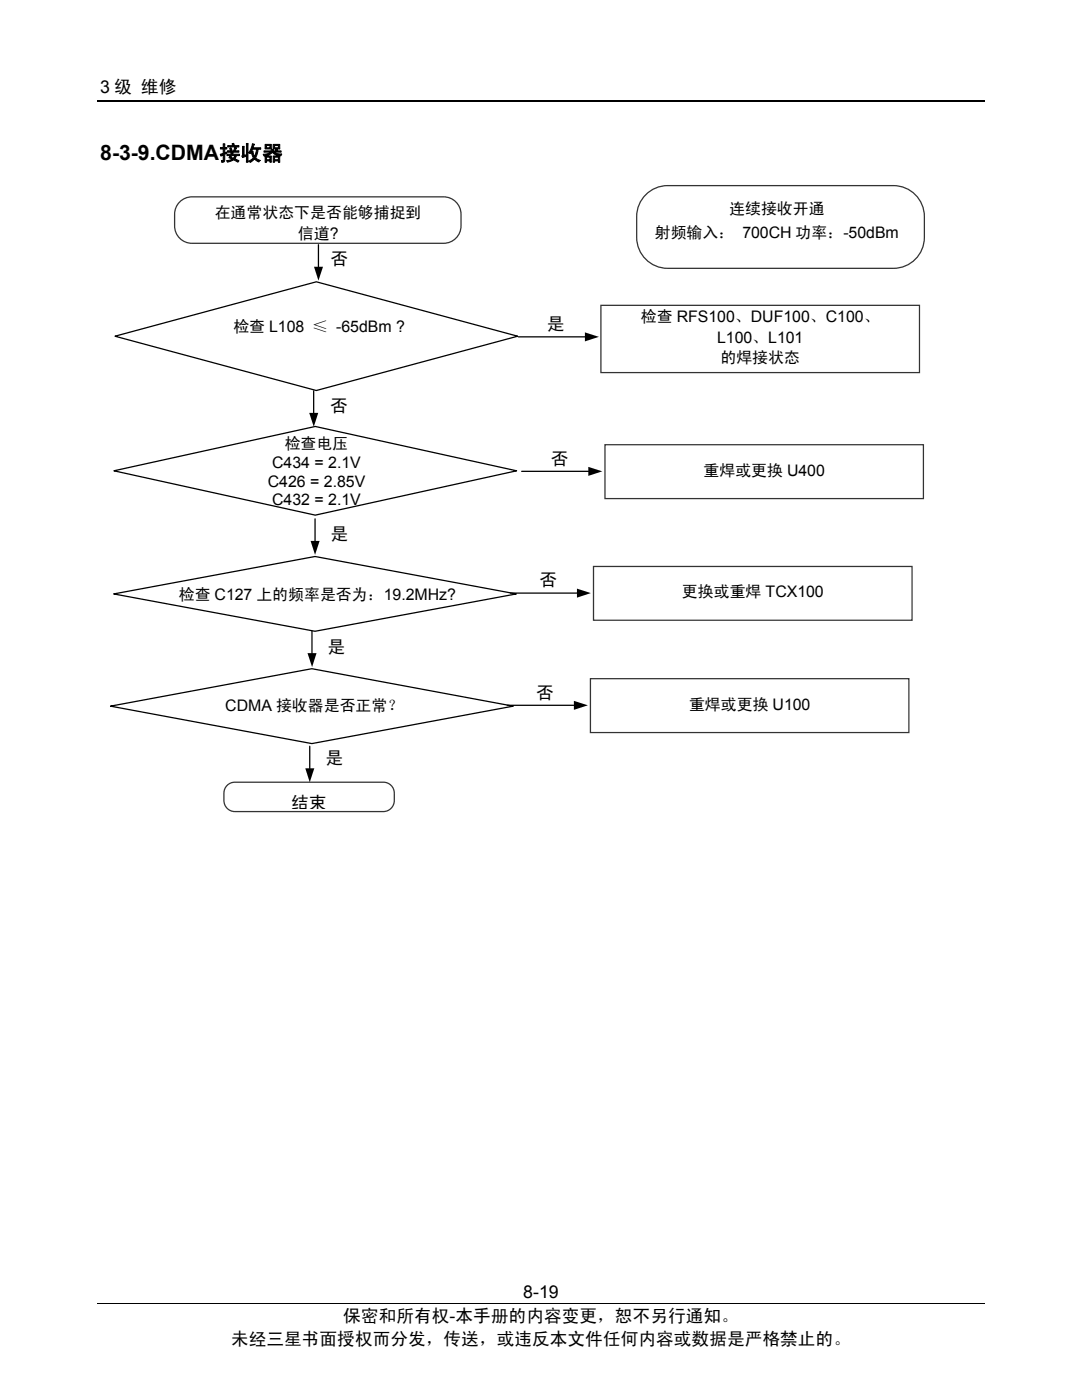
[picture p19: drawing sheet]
<svg xmlns="http://www.w3.org/2000/svg" width="216mm" height="279mm" viewBox="0 0 216 279" stroke-linecap="round" stroke-linejoin="round" font-family="sans-serif">
<defs><g id="words">
<text font-size="4.2" x="20" y="32">8-3-9.CDMA接收器</text>
<g font-size="3.5">
<text x="20" y="18.6">3 级 维修</text>
<text x="66" y="52.9">否</text>
<text x="109.1" y="65.8">是</text>
<text x="65.8" y="82.1">否</text>
<text x="109.9" y="92.7">否</text>
<text x="66" y="107.9">是</text>
<text x="107.6" y="117">否</text>
<text x="65.4" y="130.3">是</text>
<text x="107" y="139.4">否</text>
<text x="64.9" y="152.5">是</text>
<text x="58.1" y="161.4">结束</text>
<text x="68.5" y="263.8">保密和所有权-本手册的内容变更，恕不另行通知。</text>
<text x="104.4" y="259">8-19</text>
<text x="46.1" y="268.4">未经三星书面授权而分发，传送，或违反本文件任何内容或数据是严格禁止的。</text>
</g>
<g font-size="3.2">
<text x="42.8" y="43.6">在通常状态下是否能够捕捉到</text>
<text x="59.4" y="47.7">信道?</text>
<text x="130.7" y="47.5">射频输入： 700CH 功率：-50dBm</text>
<text x="145.5" y="42.7">连续接收开通</text>
<text x="127.9" y="64.3">检查 RFS100、DUF100、C100、</text>
<text x="46.6" y="66.2">检查 L108 ≤ -65dBm ?</text>
<text x="143.1" y="68.4">L100、L101</text>
<text x="143.8" y="72.5">的焊接状态</text>
<text x="56.8" y="89.6">检查电压</text>
<text x="54.3" y="93.5">C434 = 2.1V</text>
<text x="140.4" y="94.9">重焊或更换 U400</text>
<text x="53.4" y="97.1">C426 = 2.85V</text>
<text x="54.3" y="100.8">C432 = 2.1V</text>
<text x="35.7" y="119.7">检查 C127 上的频率是否为：19.2MHz?</text>
<text x="136.1" y="119.2">更换或重焊 TCX100</text>
<text x="45" y="141.9">CDMA 接收器是否正常？</text>
<text x="137.5" y="141.6">重焊或更换 U100</text>
</g>
</g></defs>
<g fill="none" stroke="#000" stroke-width=".25">
<path d="M19.5 20.1h177M63.5 48.8v4.5M22.9 67.1l40.2-10.9 40.2 10.9-40.2 10.8zM62.6 78v4.4M103.4 67.2h13.4M22.7 94l40.2-8.9 40.2 8.9-40.2 8.8zM104.1 94.1h13.3M22.7 118.5l40.2-7.4 40.1 7.4-40.1 7.5zM62.9 103.5v4.5M101.8 118.4h13.4M62.3 125.9v4.5M22.1 140.9l40.1-7.4 40.2 7.4-40.2 7.5z"/>
<path d="M61.8 148.9v4.5M101.2 140.8h13.4"/>
</g>
<path d="M19.5 260.2h177" fill="none" stroke="#000" stroke-width=".2"/>
<path d="M128.9 38.9a6.2 6.2 0 0 1 4.3-1.9h45.1a6.2 6.2 0 0 1 6.1 6.2v4.2a6.2 6.2 0 0 1-6.1 6.2h-45.1a6.2 6.2 0 0 1-6.2-6.2v-4.2a6.2 6.2 0 0 1 1.9-4.3zM35.9 40.3a3.5 3.5 0 0 1 2.4-1h50.2a3.5 3.5 0 0 1 3.5 3.5 5.9 5.9 0 0 1-.6 4.2 3.5 3.5 0 0 1-2.9 1.6h-50.2a3.5 3.5 0 0 1-3.5-3.5 5.9 5.9 0 0 1 .6-4.3zM119.9 60.9h63.6v13.5h-63.6zM120.7 88.8h63.6v10.7h-63.6zM118.4 113.1h63.6v10.7h-63.6zM117.8 135.4h63.6v10.8h-63.6zM45.3 156.7l1-.5 .6-.1h29.6a2.18 2.18 0 0 1 2.2 2.2 3.1 3.1 0 0 1-1.1 3.4l-1.1 .3h-29.6a2.2 2.2 0 0 1-2.2-2.2 3.3 3.3 0 0 1 .6-3.1z" fill="none" stroke="#333" stroke-width=".25"/>
<path d="M62.7 53.2h1.8l-1 2.8zM116.7 66.3l2.8 .9-2.8 .9zM61.7 82.4h1.8l-.9 2.8zM117.4 93.2l2.8 .9-2.8 .9zM62 107.9h1.8l-.9 2.8zM115.1 117.5l2.8 .9-2.8 .9zM61.4 130.3h1.8l-.9 2.8zM60.9 153.3h1.8l-.9 2.8zM114.5 139.9l2.8 .9-2.8 .9z" fill="#000"/>
<use href="#words"/>
</svg>
